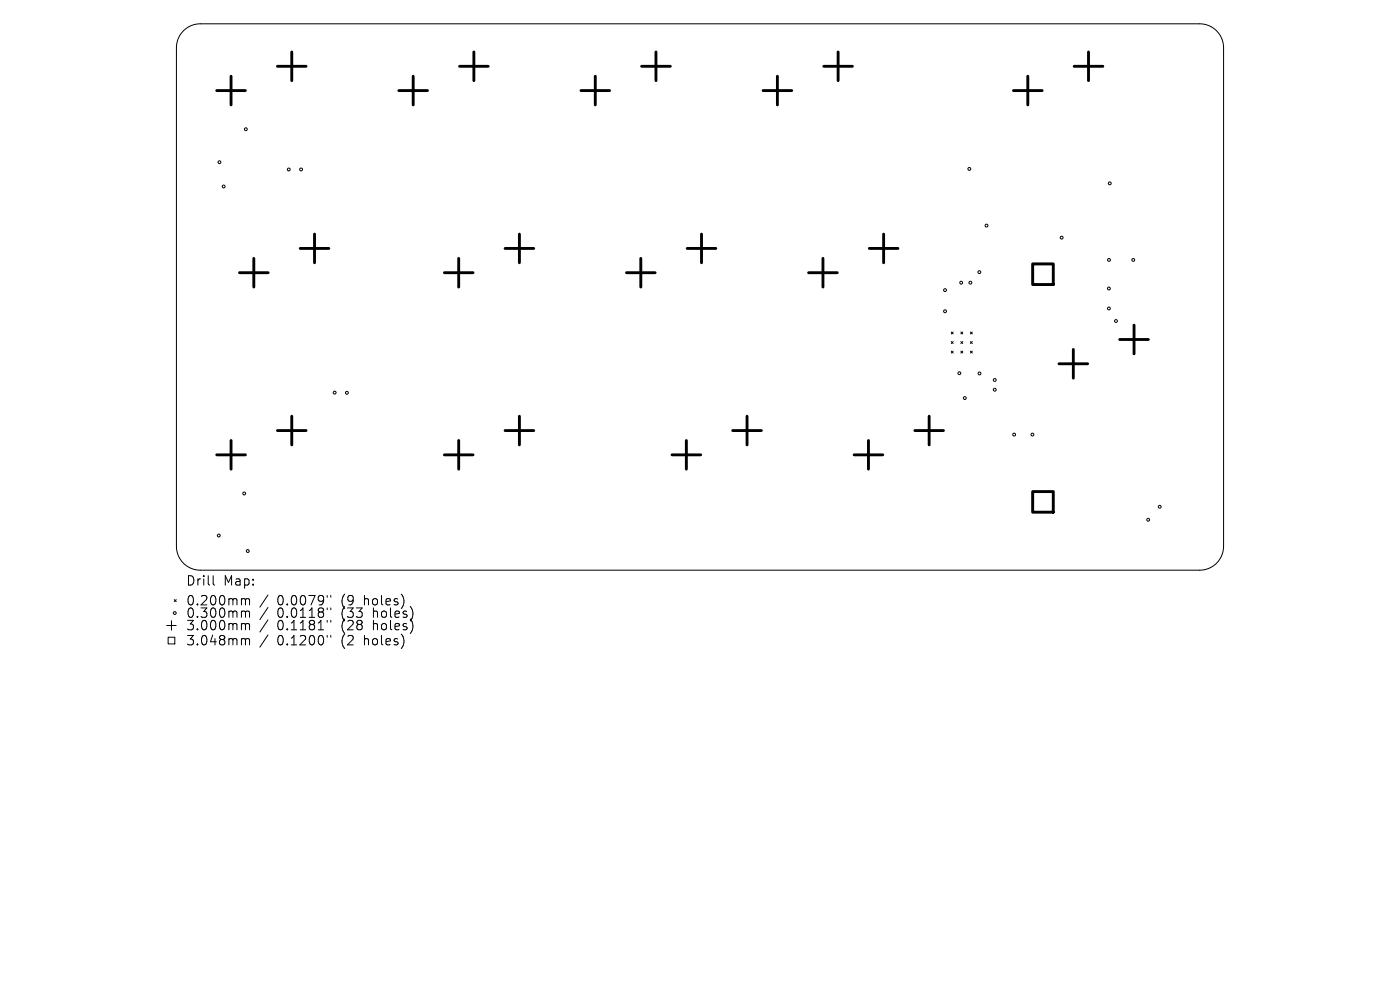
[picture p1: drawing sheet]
<svg xmlns="http://www.w3.org/2000/svg" width="297mm" height="210mm" viewBox="0 0 297 210" stroke-linecap="round" stroke-linejoin="round" font-family="sans-serif">
<defs><g id="words">
<g font-size="2.8">
<text x="39.4" y="124.5">Drill</text>
<text x="47.4" y="124.5">Map:</text>
<text x="39.4" y="128.7">0.200mm</text>
<text x="39.4" y="131.3">0.300mm</text>
<text x="58.8" y="128.7">0.0079&quot;</text>
<text x="58.8" y="131.3">0.0118&quot;</text>
<text x="72.5" y="128.7">(9</text>
<text x="72.5" y="131.3">(33</text>
<text x="77.5" y="128.7">holes)</text>
<text x="79.4" y="131.3">holes)</text>
<text x="39.4" y="134">3.000mm</text>
<text x="39.4" y="137.2">3.048mm</text>
<text x="58.8" y="134">0.1181&quot;</text>
<text x="58.8" y="137.2">0.1200&quot;</text>
<text x="72.5" y="134">(28</text>
<text x="72.5" y="137.2">(2</text>
<text x="77.5" y="137.2">holes)</text>
<text x="79.4" y="134">holes)</text>
</g>
</g></defs>
<g fill="none" stroke="#000" stroke-width=".21">
<path d="M38.9 6.5a5.1 5.1 0 0 1 3.6-1.4h212a5.1 5.1 0 0 1 5.1 5v105.8a5.1 5.1 0 0 1-5.1 5.1h-212a5.1 5.1 0 0 1-5.1-5.1v-105.8a5.1 5.1 0 0 1 1.5-3.6zM201.8 70.4l.4 .4M201.8 72.5l.4 .4M201.8 74.5l.4 .4M202.2 70.4l-.4 .4M202.2 72.5l-.4 .4M202.2 74.5l-.4 .4M203.8 74.5l.4 .4M203.8 70.4l.4 .4M203.8 72.5l.4 .4M204.2 70.4l-.4 .4M204.2 72.5l-.4 .4"/>
<path d="M204.2 74.5l-.4 .4M205.9 74.5l.4 .4M205.9 70.4l.4 .4M205.9 72.5l.4 .4M206.3 70.4l-.4 .4M206.3 72.5l-.4 .4M206.3 74.5l-.4 .4M35.4 132.7h2M35.7 135.2h1.4v1.4h-1.4zM36.4 131.7v2M37 127.2l.4 .4M37.4 127.2l-.4 .4"/>
<path d="M45.2 122.1v1.7l.3 .3M51.5 127l.5 .1 .1 .2M51.5 129.6h.3l.3 .3M51.5 132.3h.3l.3 .3M51.5 135.5l.5 .1 .1 .2M52.1 127.3l.3-.3 .4 .1 .1 1.2M52.1 127.3v1M52.1 129.9v1.1M52.1 132.6v1M52.1 135.8v1M52.1 129.9l.3-.3 .4 .1 .1 1.3M52.1 132.6l.3-.3 .4 .1 .1 1.2"/>
<path d="M52.1 135.8l.3-.3 .4 .1 .1 1.2M56.8 126.2l-1.7 2.6M56.8 128.9l-1.7 2.5M56.8 131.5l-1.7 2.6M56.8 134.7l-1.7 2.6M69.4 126.3v.4M69.4 129v.3M69.4 131.6v.4M69.4 134.8v.4M70.2 126.3v.4M70.2 129v.3M70.2 131.6v.4"/>
<path d="M70.2 134.8v.4"/>
<circle cx="46.6" cy="34.4" r=".3"/>
<circle cx="47.4" cy="39.6" r=".3"/>
<circle cx="52.2" cy="27.4" r=".3"/>
<circle cx="61.3" cy="36" r=".3"/>
<circle cx="63.9" cy="36" r=".3"/>
<circle cx="205.6" cy="35.8" r=".3"/>
<circle cx="235.4" cy="38.9" r=".3"/>
<circle cx="203.9" cy="60" r=".3"/>
<circle cx="205.9" cy="60" r=".3"/>
<circle cx="207.8" cy="57.7" r=".3"/>
<circle cx="209.3" cy="47.9" r=".3"/>
<circle cx="225.2" cy="50.4" r=".3"/>
<circle cx="235.3" cy="55.1" r=".3"/>
<circle cx="240.4" cy="55.1" r=".3"/>
<circle cx="200.5" cy="66" r=".3"/>
<circle cx="200.5" cy="61.5" r=".3"/>
<circle cx="203.5" cy="79.2" r=".3"/>
<circle cx="207.8" cy="79.2" r=".3"/>
<circle cx="235.2" cy="65.4" r=".3"/>
<circle cx="235.2" cy="61.2" r=".3"/>
<circle cx="236.7" cy="68.1" r=".3"/>
<circle cx="71" cy="83.3" r=".3"/>
<circle cx="73.6" cy="83.3" r=".3"/>
<circle cx="204.7" cy="84.4" r=".3"/>
<circle cx="211" cy="82.7" r=".3"/>
<circle cx="211" cy="80.6" r=".3"/>
<circle cx="215.1" cy="92.2" r=".3"/>
<circle cx="219" cy="92.2" r=".3"/>
<circle cx="46.4" cy="113.6" r=".3"/>
<circle cx="51.8" cy="104.7" r=".3"/>
<circle cx="52.6" cy="116.9" r=".3"/>
<circle cx="243.6" cy="110.3" r=".3"/>
<circle cx="246" cy="107.5" r=".3"/>
<circle cx="37.1" cy="130" r=".3"/>
</g>
<g fill="none" stroke="#000" stroke-width=".61">
<path d="M46 19.2h6.1M49 16.2v6.1M58.9 14.1h6M61.9 11v6.1M84.6 19.2h6.1M87.7 16.2v6.1M97.5 14.1h6.1M100.5 11v6.1M123.2 19.2h6.1M126.3 16.2v6.1M136.1 14.1h6.1M139.2 11v6.1"/>
<path d="M161.9 19.2h6.1M164.9 16.2v6.1M174.8 14.1h6M177.8 11v6.1M215 19.2h6.1M218 16.2v6.1M227.9 14.1h6.1M230.9 11v6.1M50.8 57.9h6.1M53.8 54.8v6.1M63.7 52.7h6.1M66.7 49.7v6"/>
<path d="M94.3 57.9h6.1M97.3 54.8v6.1M107.1 52.7h6.1M110.2 49.7v6M132.9 57.9h6.1M135.9 54.8v6.1M145.8 52.7h6.1M148.8 49.7v6M171.5 57.9h6.1M174.6 54.8v6.1M184.4 52.7h6.1M187.5 49.7v6"/>
<path d="M224.7 77.2h6M227.7 74.1v6.1M237.5 72h6.1M240.6 69v6.1M46 96.5h6.1M49 93.4v6.1M58.9 91.3h6M61.9 88.3v6.1M94.3 96.5h6.1M97.3 93.4v6.1M107.1 91.3h6.1M110.2 88.3v6.1"/>
<path d="M142.6 96.5h6M145.6 93.4v6.1M155.4 91.3h6.1M158.5 88.3v6.1M181.2 96.5h6.1M184.2 93.4v6.1M194.1 91.3h6.1M197.1 88.3v6.1"/>
</g>
<path d="M219.1 56h4.3v4.4h-4.3zM219.1 104.3h4.3v4.4h-4.3z" fill="none" stroke="#000" stroke-width=".62"/>
<use href="#words"/>
</svg>
